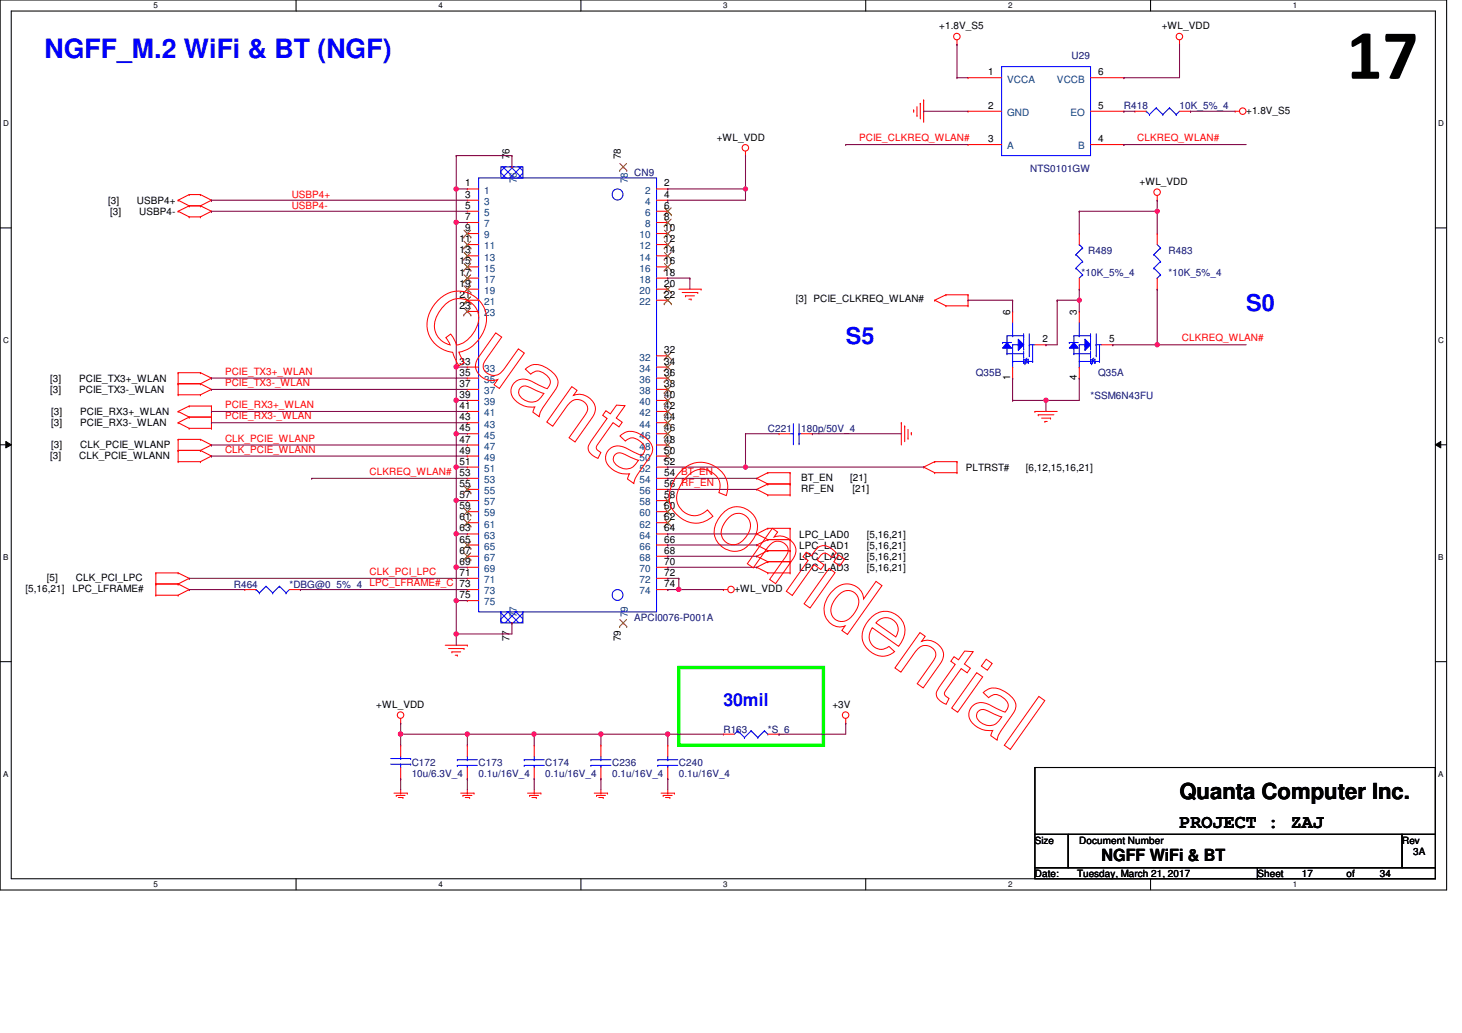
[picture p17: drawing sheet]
<svg xmlns="http://www.w3.org/2000/svg" width="297mm" height="210mm" viewBox="0 0 297 210" stroke-linecap="round" stroke-linejoin="round" font-family="sans-serif">
<defs><g id="words">
<text font-size="14.4" x="273.6" y="16">17</text>
<text font-size="5.4" fill="#00f" x="9.1" y="11.8">NGFF_M.2 WiFi &amp; BT (NGF)</text>
<g font-size="4.7" fill="#00f">
<text x="253.2" y="63.2">S0</text>
<text x="171.8" y="69.9">S5</text>
</g>
<text font-size="4.5" x="239.6" y="162.4">Quanta Computer Inc.</text>
<text font-size="3.8" x="239.6" y="168.2">PROJECT : ZAJ</text>
<text font-size="3.6" fill="#00f" x="147" y="143.4">30mil</text>
<text font-size="3.4" x="223.8" y="175">NGFF WiFi &amp; BT</text>
<g font-size="2">
<text x="190.8" y="6">+1.8V_S5</text>
<text x="236" y="6">+WL_VDD</text>
<text x="200.8" y="15.3">1</text>
<text x="223.1" y="15.3">6</text>
<text x="200.8" y="22.1">2</text>
<text x="223.1" y="22.1">5</text>
<text x="253.2" y="23.2">+1.8V_S5</text>
<text x="145.6" y="28.6">+WL_VDD</text>
<text x="200.8" y="28.9">3</text>
<text x="223.1" y="28.9">4</text>
<text x="103.5" y="32.3" transform="rotate(-90 103.5 32.3)">76</text>
<text x="126.1" y="32.3" transform="rotate(-90 126.1 32.3)">78</text>
<text x="22" y="41.4">[3]</text>
<text x="27.8" y="41.4">USBP4+</text>
<text x="94.5" y="37.9">1</text>
<text x="94.5" y="40.2">3</text>
<text x="135" y="40.2">4</text>
<text x="135" y="37.9">2</text>
<text x="231.5" y="37.6">+WL_VDD</text>
<text x="22.4" y="43.7">[3]</text>
<text x="28.3" y="43.7">USBP4-</text>
<text x="94.5" y="42.4">5</text>
<text x="94.5" y="44.7">7</text>
<text x="94.5" y="46.9">9</text>
<text x="135" y="42.4">6</text>
<text x="135" y="44.7">8</text>
<text x="135" y="46.9">10</text>
<text x="93.4" y="49.2">11</text>
<text x="93.4" y="51.5">13</text>
<text x="93.4" y="53.7">15</text>
<text x="135" y="49.2">12</text>
<text x="135" y="51.5">14</text>
<text x="135" y="53.7">16</text>
<text x="93.4" y="56">17</text>
<text x="93.4" y="58.3">19</text>
<text x="135" y="56">18</text>
<text x="135" y="58.3">20</text>
<text x="93.4" y="60.5">21</text>
<text x="93.4" y="62.8">23</text>
<text x="135" y="60.5">22</text>
<text x="161.7" y="61.3">[3] PCIE_CLKREQ_WLAN#</text>
<text x="205.2" y="64" transform="rotate(-90 205.2 64)">6</text>
<text x="218.8" y="64" transform="rotate(-90 218.8 64)">3</text>
<text x="135" y="71.8">32</text>
<text x="211.8" y="69.6">2</text>
<text x="225.4" y="69.6">5</text>
<text x="10.2" y="77.6">[3]</text>
<text x="16.1" y="77.6">PCIE_TX3+_WLAN</text>
<text x="93.4" y="76.3">35</text>
<text x="93.4" y="74.1">33</text>
<text x="135" y="74.1">34</text>
<text x="135" y="76.3">36</text>
<text x="205.2" y="77.3" transform="rotate(-90 205.2 77.3)">1</text>
<text x="218.8" y="77.3" transform="rotate(-90 218.8 77.3)">4</text>
<text x="10.2" y="79.9">[3]</text>
<text x="16.1" y="79.9">PCIE_TX3-_WLAN</text>
<text x="93.4" y="78.6">37</text>
<text x="93.4" y="80.9">39</text>
<text x="93.4" y="83.1">41</text>
<text x="135" y="78.6">38</text>
<text x="135" y="80.9">40</text>
<text x="135" y="83.1">42</text>
<text x="10.4" y="84.4">[3]</text>
<text x="10.4" y="86.7">[3]</text>
<text x="16.3" y="84.4">PCIE_RX3+_WLAN</text>
<text x="16.3" y="86.7">PCIE_RX3-_WLAN</text>
<text x="93.4" y="87.6">45</text>
<text x="93.4" y="89.9">47</text>
<text x="93.4" y="85.4">43</text>
<text x="135" y="87.6">46</text>
<text x="135" y="89.9">48</text>
<text x="135" y="85.4">44</text>
<text x="10.2" y="93.2">[3]</text>
<text x="10.4" y="91">[3]</text>
<text x="16.1" y="93.2">CLK_PCIE_WLANN</text>
<text x="16.3" y="91">CLK_PCIE_WLANP</text>
<text x="93.4" y="92.2">49</text>
<text x="93.4" y="94.4">51</text>
<text x="135" y="92.2">50</text>
<text x="135" y="94.4">52</text>
<text x="196.3" y="95.7">PLTRST#</text>
<text x="208.4" y="95.7">[6,12,15,16,21]</text>
<text x="93.4" y="96.7">53</text>
<text x="93.4" y="98.9">55</text>
<text x="93.4" y="101.2">57</text>
<text x="135" y="96.7">54 BT_EN</text>
<text x="135" y="98.9">56 RF_EN</text>
<text x="135" y="101.2">58</text>
<text x="162.8" y="97.7">BT_EN</text>
<text x="162.8" y="100">RF_EN</text>
<text x="172.7" y="97.7">[21]</text>
<text x="173.2" y="100">[21]</text>
<text x="93.4" y="103.5">59</text>
<text x="93.4" y="105.7">61</text>
<text x="93.4" y="108">63</text>
<text x="135" y="103.5">60</text>
<text x="135" y="105.7">62</text>
<text x="135" y="108">64</text>
<text x="93.4" y="110.2">65</text>
<text x="93.4" y="112.5">67</text>
<text x="135" y="110.2">66</text>
<text x="135" y="112.5">68</text>
<text x="162.3" y="113.8">LPC_LAD2</text>
<text x="162.3" y="111.5">LPC_LAD1</text>
<text x="162.3" y="109.3">LPC_LAD0</text>
<text x="176.1" y="113.8">[5,16,21]</text>
<text x="176.1" y="111.5">[5,16,21]</text>
<text x="176.1" y="109.3">[5,16,21]</text>
<text x="9.5" y="118.1">[5]</text>
<text x="15.4" y="118.1">CLK_PCI_LPC</text>
<text x="93.4" y="114.8">69</text>
<text x="93.4" y="117">71</text>
<text x="93.4" y="119.3">73</text>
<text x="135" y="114.8">70</text>
<text x="135" y="117">72</text>
<text x="135" y="119.3">74</text>
<text x="162.3" y="116">LPC_LAD3</text>
<text x="176.1" y="116">[5,16,21]</text>
<text x="5.2" y="120.4">[5,16,21]</text>
<text x="14.7" y="120.4">LPC_LFRAME#</text>
<text x="93.4" y="121.5">75</text>
<text x="149.2" y="120.4">+WL_VDD</text>
<text x="103.5" y="130.3" transform="rotate(-90 103.5 130.3)">77</text>
<text x="126.1" y="130.3" transform="rotate(-90 126.1 130.3)">79</text>
<text x="76.5" y="143.8">+WL_VDD</text>
<text x="169.1" y="143.8">+3V</text>
<text x="210.3" y="171.4">Size</text>
<text x="219.3" y="171.4">Document Number</text>
<text x="284.9" y="171.4">Rev</text>
<text x="287.1" y="173.7">3A</text>
<text x="210.3" y="178.2">Date:</text>
<text x="218.9" y="178.2">Tuesday, March 21, 2017</text>
<text x="255.5" y="178.2">Sheet</text>
<text x="264.5" y="178.2">17</text>
<text x="273.6" y="178.2">of</text>
<text x="280.3" y="178.2">34</text>
</g>
<g font-size="2" fill="#004080">
<text x="204.6" y="16.8">VCCA</text>
<text x="214.8" y="16.8">VCCB</text>
<text x="204.6" y="23.6">GND</text>
<text x="217.5" y="23.6">EO</text>
<text x="204.6" y="30.4">A</text>
<text x="219.1" y="30.4">B</text>
<text x="98.4" y="39.4">1</text>
<text x="98.4" y="41.7">3</text>
<text x="105" y="37.3" transform="rotate(-90 105 37.3)">76</text>
<text x="127.6" y="37.3" transform="rotate(-90 127.6 37.3)">78</text>
<text x="131.1" y="41.7">4</text>
<text x="131.1" y="39.4">2</text>
<text x="98.4" y="43.9">5</text>
<text x="98.4" y="46.2">7</text>
<text x="131.1" y="43.9">6</text>
<text x="131.1" y="46.2">8</text>
<text x="98.4" y="48.4">9</text>
<text x="98.4" y="50.7">11</text>
<text x="98.4" y="53">13</text>
<text x="130" y="48.4">10</text>
<text x="130" y="50.7">12</text>
<text x="130" y="53">14</text>
<text x="98.4" y="55.2">15</text>
<text x="98.4" y="57.5">17</text>
<text x="98.4" y="59.7">19</text>
<text x="130" y="55.2">16</text>
<text x="130" y="57.5">18</text>
<text x="130" y="59.7">20</text>
<text x="98.4" y="62">21</text>
<text x="98.4" y="64.3">23</text>
<text x="130" y="62">22</text>
<text x="98.4" y="77.8">35</text>
<text x="98.4" y="75.6">33</text>
<text x="130" y="73.3">32</text>
<text x="130" y="75.6">34</text>
<text x="130" y="77.8">36</text>
<text x="98.4" y="80.1">37</text>
<text x="98.4" y="82.3">39</text>
<text x="130" y="80.1">38</text>
<text x="130" y="82.3">40</text>
<text x="98.4" y="84.6">41</text>
<text x="98.4" y="89.1">45</text>
<text x="98.4" y="86.9">43</text>
<text x="130" y="89.1">46</text>
<text x="130" y="86.9">44</text>
<text x="130" y="84.6">42</text>
<text x="98.4" y="91.4">47</text>
<text x="98.4" y="93.6">49</text>
<text x="98.4" y="95.9">51</text>
<text x="130" y="91.4">48</text>
<text x="130" y="93.6">50</text>
<text x="130" y="95.9">52</text>
<text x="98.4" y="98.2">53</text>
<text x="98.4" y="100.4">55</text>
<text x="130" y="98.2">54</text>
<text x="130" y="100.4">56</text>
<text x="98.4" y="102.7">57</text>
<text x="98.4" y="104.9">59</text>
<text x="98.4" y="107.2">61</text>
<text x="130" y="102.7">58</text>
<text x="130" y="104.9">60</text>
<text x="130" y="107.2">62</text>
<text x="98.4" y="109.5">63</text>
<text x="98.4" y="111.7">65</text>
<text x="130" y="109.5">64</text>
<text x="130" y="111.7">66</text>
<text x="98.4" y="114">67</text>
<text x="98.4" y="116.2">69</text>
<text x="98.4" y="118.5">71</text>
<text x="130" y="114">68</text>
<text x="130" y="116.2">70</text>
<text x="130" y="118.5">72</text>
<text x="98.4" y="120.8">73</text>
<text x="98.4" y="123">75</text>
<text x="105" y="125.4" transform="rotate(-90 105 125.4)">77</text>
<text x="127.6" y="125.4" transform="rotate(-90 127.6 125.4)">79</text>
<text x="130" y="120.8">74</text>
</g>
<g font-size="2" fill="#000080">
<text x="217.7" y="12.1">U29</text>
<text x="228.3" y="22.2">R418</text>
<text x="239.6" y="22.2">10K_5%_4</text>
<text x="128.9" y="35.8">CN9</text>
<text x="209.3" y="34.9">NTS0101GW</text>
<text x="221.1" y="51.6">R489</text>
<text x="237.4" y="51.6">R483</text>
<text x="219.7" y="56.1">*10K_5%_4</text>
<text x="237.4" y="56.1">*10K_5%_4</text>
<text x="198.3" y="76.5">Q35B</text>
<text x="223.1" y="76.5">Q35A</text>
<text x="221.6" y="81">*SSM6N43FU</text>
<text x="156" y="87.8">C221</text>
<text x="162.8" y="87.8">180p/50V_4</text>
<text x="47.5" y="119.4">R464</text>
<text x="58.8" y="119.4">*DBG@0_5%_4</text>
<text x="128.9" y="126.2">APCI0076-P001A</text>
<text x="147" y="148.8">R163</text>
<text x="156" y="148.8">*S_6</text>
<text x="83.6" y="155.6">C172</text>
<text x="97.2" y="155.6">C173</text>
<text x="110.8" y="155.6">C174</text>
<text x="124.4" y="155.6">C236</text>
<text x="137.9" y="155.6">C240</text>
<text x="83.6" y="157.9">10u/6.3V_4</text>
<text x="97.2" y="157.9">0.1u/16V_4</text>
<text x="110.8" y="157.9">0.1u/16V_4</text>
<text x="124.4" y="157.9">0.1u/16V_4</text>
<text x="137.9" y="157.9">0.1u/16V_4</text>
</g>
<g font-size="2" fill="#f00">
<text x="174.5" y="28.7">PCIE_CLKREQ_WLAN#</text>
<text x="231.1" y="28.7">CLKREQ_WLAN#</text>
<text x="59.3" y="40.2">USBP4+</text>
<text x="59.3" y="42.5">USBP4-</text>
<text x="240.1" y="69.4">CLKREQ_WLAN#</text>
<text x="45.7" y="76.2">PCIE_TX3+_WLAN</text>
<text x="45.7" y="78.4">PCIE_TX3-_WLAN</text>
<text x="45.7" y="82.9">PCIE_RX3+_WLAN</text>
<text x="45.7" y="85.2">PCIE_RX3-_WLAN</text>
<text x="45.7" y="89.7">CLK_PCIE_WLANP</text>
<text x="45.7" y="92">CLK_PCIE_WLANN</text>
<text x="75.1" y="96.5">CLKREQ_WLAN#</text>
<text x="75.1" y="116.8">CLK_PCI_LPC</text>
<text x="75.1" y="119.1">LPC_LFRAME#_C</text>
</g>
<g font-size="1.6">
<text x="31.2" y="1.7">5</text>
<text x="89.1" y="1.7">4</text>
<text x="146.9" y="1.7">3</text>
<text x="204.8" y="1.7">2</text>
<text x="262.7" y="1.7">1</text>
<text x=".6" y="25.7">D</text>
<text x="292.2" y="25.7">D</text>
<text x=".6" y="69.8">C</text>
<text x="292.2" y="69.8">C</text>
<text x=".6" y="113.8">B</text>
<text x="292.2" y="113.8">B</text>
<text x=".6" y="157.9">A</text>
<text x="292.2" y="157.9">A</text>
<text x="31.2" y="180.3">5</text>
<text x="89.1" y="180.3">4</text>
<text x="146.9" y="180.3">3</text>
<text x="204.8" y="180.3">2</text>
<text x="262.7" y="180.3">1</text>
</g>
</g></defs>
<path d="M0 0h293.9v180.8h-293.9zM2.3 2.2h289.3v176.4h-289.3z" fill="none" stroke="#000" stroke-width=".21"/>
<g fill="#fff">
<path d="M31.2 .3h.9v1.8h-.9z"/>
<path d="M31.2 178.8h.9v1.8h-.9z"/>
</g>
<path d="M60.2 0v2.2M60.2 178.6v2.2" fill="none" stroke="#000" stroke-width=".21"/>
<g fill="#fff">
<path d="M89.1 .3h.9v1.8h-.9z"/>
<path d="M89.1 178.8h.9v1.8h-.9z"/>
</g>
<path d="M118 0v2.2M118 178.6v2.2" fill="none" stroke="#000" stroke-width=".21"/>
<g fill="#fff">
<path d="M146.9 .3h.9v1.8h-.9z"/>
<path d="M146.9 178.8h.9v1.8h-.9z"/>
</g>
<path d="M175.9 0v2.2M175.9 178.6v2.2" fill="none" stroke="#000" stroke-width=".21"/>
<g fill="#fff">
<path d="M204.8 .3h.9v1.8h-.9z"/>
<path d="M204.8 178.8h.9v1.8h-.9z"/>
</g>
<path d="M233.8 0v2.2M233.8 178.6v2.2" fill="none" stroke="#000" stroke-width=".21"/>
<g fill="#fff">
<path d="M262.7 .3h.9v1.8h-.9z"/>
<path d="M262.7 178.8h.9v1.8h-.9z"/>
<path d="M.6 24.3h1.2v1.8h-1.2z"/>
<path d="M292.2 24.3h1.2v1.8h-1.2z"/>
<path d="M.6 68.3h1.2v1.8h-1.2z"/>
<path d="M292.2 68.3h1.2v1.8h-1.2z"/>
</g>
<path d="M0 46.3h2.3M291.6 46.3h2.3" fill="none" stroke="#000" stroke-width=".21"/>
<g fill="#fff">
<path d="M.6 112.4h1.1v1.8h-1.1z"/>
<path d="M292.2 112.4h1.1v1.8h-1.1z"/>
</g>
<path d="M0 90.4h2.3M291.6 90.4h2.3" fill="none" stroke="#000" stroke-width=".21"/>
<path d="M1.2 89.7l1.1 .7-1.1 .6zM291.6 90.4l1.1-.7v1.3z" fill="#000"/>
<path d="M1.2 89.7l1.1 .7-1.1 .6zM291.6 90.4l1.1-.7v1.3z" fill="none" stroke="#000" stroke-width=".2"/>
<g fill="#fff">
<path d="M.6 156.5h1.1v1.8h-1.1z"/>
<path d="M292.2 156.5h1.1v1.8h-1.1z"/>
</g>
<path d="M0 134.5h2.3M291.6 134.5h2.3M210.3 156h81.3v13.5h-81.3zM210.3 169.5h6.7v6.8h-6.7zM210.3 176.3h45.2v2.3h-45.2zM217 169.5h67.9v6.8h-67.9zM255.5 176.3h36.1v2.3h-36.1zM284.9 169.5h6.7v6.8h-6.7z" fill="none" stroke="#000" stroke-width=".21"/>
<path d="M137.9 135.6h29.4v15.8h-29.4z" fill="none" stroke="#0f0" stroke-width=".68"/>
<g fill="none" stroke="#f00" stroke-width=".21">
<path d="M194.4 9h.1M194.4 8.1v.9M239.6 9h.1M239.6 8.1v.9M38.4 39.5h.1M38.4 39.5h2.3M38.4 39.5l-2.2 1.2M40.7 39.5h.1M40.7 39.5l2.3 1.2M151.5 31.6h.1M151.5 30.7v.9M185.6 22.4h.1"/>
<path d="M185.6 22.4v.4M186.3 23.5h.1M186.3 21.7v1.8M187 21h.1M187 21v3.2M187.7 20.3h.1M187.7 20.3v4.5M235.1 39.8v.9M250.9 22.6h.1M250.9 22.6h.9M36.2 40.7h.1M36.2 42.9h.1"/>
<path d="M36.2 40.7l2.2 1.1M36.2 42.9l2.2 1.2M38.4 41.8h.1M38.4 44.1h.1M38.4 41.8h2.3M38.4 41.8l-2.2 1.1M38.4 44.1h2.3M40.7 41.8h.1M40.7 44.1h.1M40.7 41.8l2.3 1.1M43 40.7h.1M43 42.9h.1"/>
<path d="M43 40.7l-2.3 1.1M43 42.9l-2.3 1.2M137.9 58.8h4.5M138.6 59.4h3.2M141.8 59.4h.1M142.4 58.8h.1M192.2 59.9h.1M192.2 59.9h4.5M192.2 59.9l-2.3 1.1M196.7 59.9h.1M196.7 59.9v2.2M235.1 40.7h.1"/>
<path d="M36.2 78h.1M36.2 75.7h.1M36.2 75.7v4.5M36.2 75.7h4.5M36.2 78h4.5M40.7 75.7h.1M40.7 78h.1M40.7 75.7l2.3 1.1M40.7 78l2.3 1.1M43 76.8h.1M43 79.1h.1M43 76.8l-2.3 1.2"/>
<path d="M43 79.1l-2.3 1.1M139.3 60.1h.1M139.3 60.1h1.8M140 60.8h.4M140.4 60.8h.1M189.9 61h.1M189.9 61l2.3 1.1M192.2 62.1h.1M192.2 62.1h4.5M196.7 62.1h.1M36.2 91.5h.1M36.2 93.8h.1"/>
<path d="M36.2 89.3h.1M36.2 80.2h.1M36.2 83.6h.1M36.2 85.9h.1M36.2 91.5h4.5M36.2 89.3v4.5M36.2 93.8h4.5M36.2 89.3h4.5M36.2 80.2h4.5M36.2 83.6l2.2 1.2M36.2 85.9l2.2 1.1M38.4 82.5h.1"/>
<path d="M38.4 84.8h.1M38.4 87h.1M38.4 82.5l-2.2 1.1M38.4 82.5h4.6M38.4 84.8h4.6M38.4 84.8l-2.2 1.1M38.4 87h4.6M40.7 91.5h.1M40.7 93.8h.1M40.7 89.3h.1M40.7 80.2h.1M40.7 91.5l2.3 1.2"/>
<path d="M40.7 89.3l2.3 1.1M43 92.7h.1M43 90.4h.1M43 82.5h.1M43 84.8h.1M43 87h.1M43 92.7l-2.3 1.1M43 90.4l-2.3 1.1M43 82.5v4.5M153.8 97.2h.1M153.8 99.4h.1M153.8 97.2l2.2 1.1"/>
<path d="M153.8 99.4l2.2 1.2M156 96.1h.1M156 98.3h.1M156 96.1l-2.2 1.1M156 96.1h4.5M156 98.3h4.5M156 98.3l-2.2 1.1M160.5 96.1h.1M160.5 98.3h.1M160.5 96.1v4.5M183.1 85.9h.1M183.1 85.9v4.5"/>
<path d="M183.8 86.6h.1M183.8 86.6v3.1M184.5 89.1h.1M184.5 87.2v1.9M185.2 87.9h.1M185.2 87.9v.5M187.7 94.9h.1M187.7 94.9l2.2 1.2M189.9 93.8h.1M189.9 96.1h.1M189.9 93.8h4.5M189.9 96.1h4.5"/>
<path d="M189.9 93.8l-2.2 1.1M194.4 96.1h.1M194.4 93.8h.1M194.4 93.8v2.3M210.3 83.6h.1M210.3 83.6h4.5M210.9 84.3h.1M210.9 84.3h3.2M211.6 85h1.8M212.3 85.6h.1M212.3 85.6h.5M213.4 85h.1"/>
<path d="M31.7 118.7h.1M31.7 116.4h.1M31.7 118.7h4.5M31.7 116.4v4.5M31.7 116.4h4.5M36.2 118.7h.1M36.2 116.4h.1M36.2 118.7l2.2 1.1M36.2 116.4l2.2 1.1M38.4 119.8h.1M38.4 117.5h.1M38.4 119.8l-2.2 1.1"/>
<path d="M38.4 117.5l-2.2 1.2M147 119.8h.1M147 119.8h.9M153.8 115.3h.1M153.8 113h.1M153.8 110.7h.1M153.8 108.5h.1M153.8 115.3l2.2 1.1M153.8 113l2.2 1.1M153.8 110.7l2.2 1.2M153.8 108.5l2.2 1.1M156 114.1h.1"/>
<path d="M156 116.4h.1M156 111.9h.1M156 109.6h.1M156 107.4h.1M156 100.6h.1M156 116.4h4.5M156 114.1h4.5M156 114.1l-2.2 1.2M156 111.9h4.5M156 111.9l-2.2 1.1M156 109.6h4.5M156 109.6l-2.2 1.1"/>
<path d="M156 107.4h4.5M156 107.4l-2.2 1.1M156 100.6h4.5M160.5 116.4h.1M160.5 114.1h.1M160.5 111.9h.1M160.5 109.6h.1M160.5 107.4h.1M160.5 100.6h.1M160.5 107.4v9M31.7 120.9h.1M31.7 120.9h4.5"/>
<path d="M36.2 120.9h.1M90.5 131.1h4.5M91.1 131.8h3.2M91.8 132.5h.1M91.8 132.5h1.8M92.5 133.1h.4M92.9 133.1h.1M94.3 131.8h.1M95 131.1h.1M81.4 146.9h.1M81.4 146v.9M171.8 146.9h.1"/>
<path d="M171.8 146v.9M80 161.2h2.8M80.5 161.6h.1M80.5 161.6h1.8M80.9 162.1h1M81.4 161.2h.1M81.4 160.5v.7M81.9 162.1h.1M82.8 161.2h.1M93.6 161.2h2.7M94.1 161.6h.1M94.1 161.6h1.8"/>
<path d="M94.5 162.1h.9M95 161.2h.1M95 160.5v.7M95.4 162.1h.1M96.3 161.2h.1M107.2 161.2h2.7M107.6 161.6h.1M107.6 161.6h1.8M108.1 162.1h.9M108.5 161.2h.1M108.5 160.5v.7M109 162.1h.1"/>
<path d="M109.9 161.2h.1M120.7 161.2h2.7M121.2 161.6h.1M121.2 161.6h1.8M121.7 162.1h.9M122.1 161.2h.1M122.1 160.5v.7M122.6 162.1h.1M123.4 161.2h.1M134.3 161.2h2.7M134.7 161.6h.1M134.7 161.6h1.9"/>
<path d="M135.2 162.1h.9M135.7 161.2h.1M135.7 160.5v.7M136.1 162.1h.1M137 161.2h.1"/>
<circle cx="194.4" cy="7.4" r=".66"/>
<circle cx="239.6" cy="7.4" r=".66"/>
<circle cx="151.4" cy="30" r=".66"/>
<circle cx="235.1" cy="39.1" r=".66"/>
<circle cx="252.5" cy="22.6" r=".66"/>
<circle cx="148.5" cy="119.8" r=".66"/>
<circle cx="81.4" cy="145.3" r=".66"/>
<circle cx="171.8" cy="145.3" r=".66"/>
</g>
<path d="M220.4 68.9l1.2 1.2-1.2 1.1z" fill="#00f"/>
<path d="M220.4 68.9l1.2 1.2-1.2 1.1z" fill="none" stroke="#00f" stroke-width=".21"/>
<path d="M218.2 69.6l.9 1.1h-1.8z" fill="#00f"/>
<g fill="none" stroke="#00f" stroke-width=".21">
<path d="M203.5 13.5h18.1v18.1h-18.1zM97.2 36.2h36.2v88.1h-36.2zM217.3 69.6h.1M217.3 69.6h1.8M218.2 69.6l.9 1.1h-1.8zM218.2 71.9h.1M218.2 69.6h.1M218.2 70.7h.1M218.2 71.9h3.4M218.2 70.7v1.2M219.3 70.1h.1M219.3 74.6h.1"/>
<path d="M219.3 73.4h.1M219.3 68.2h.1M219.3 65.5v2.7M219.3 70.1v4.5M219.3 70.1h1.1M219.3 73.4h2.3M220.4 70.1h.1M221.6 68.2h.1M221.6 73.7h.1M221.6 68.9h.1M221.6 71h.1M221.6 72.6h.1"/>
<path d="M221.6 68.2h-3.4v1.4M221.6 73.7l.9-.7v.7M221.6 73.7v-.7l.9 .7M221.6 67.8v1.1M221.6 69.2v1.8M221.6 71.4v1.2M221.8 73.9h.1M222 73.7h.1M222 73h.1M222 73v.7M222 73.7l-.2 .2M222.2 72.8l-.2 .2"/>
<path d="M222.5 73.4h.1M222.5 73.7h.1M222.5 73.4h.9M222.7 70.1h.1M222.7 72.3h.1M222.7 70.1h1.1M222.7 67.8v4.5M223.4 73.4h.1M223.4 70.1v3.3M149.9 148.5h.1M149.9 148.5l-.7 .7M149.9 148.5l1.4 1.4"/>
<path d="M151.3 149.9h.1M152.6 148.5h.1M152.6 148.5l-1.3 1.4M152.6 148.5l1.4 1.4M154 149.9h.1M155.3 148.5h.1M155.3 148.5l-1.3 1.4M155.3 148.5l.7 .7M156 149.2h.1"/>
</g>
<g fill="none" stroke="#f00" stroke-width=".21">
<path d="M196.7 15.8h.1M196.7 15.8h6.8M221.6 15.8h6.7M228.3 15.8h.1M196.7 22.6h.1M196.7 29.4h.1M196.7 29.4h6.8M196.7 22.6h6.8M221.6 29.4h6.7M221.6 22.6h6.7M228.3 29.4h.1M228.3 22.6h.1"/>
<path d="M219.3 63.3h.1M219.3 76.8h.1M219.3 63.3v2.2M219.3 74.6v2.2M223.8 70.1h2.3M226.1 70.1h.1M147 149.2h.1M147 149.2h2.2M156 149.2h2.3M158.3 149.2h.1"/>
</g>
<path d="M101.8 33.9h4.5v2.3h-4.5z" fill-rule="evenodd" fill="#fff"/>
<path d="M101.8 33.9h4.5v2.3h-4.5z" fill-rule="evenodd" fill="#00f"/>
<path d="M101.8 33.9h4.5v2.3h-4.5z" fill="none" stroke="#00f" stroke-width=".21"/>
<path d="M101.8 124.3h4.5v2.3h-4.5z" fill-rule="evenodd" fill="#fff"/>
<path d="M101.8 124.3h4.5v2.3h-4.5z" fill-rule="evenodd" fill="#00f"/>
<g fill="none" stroke="#00f" stroke-width=".21">
<path d="M232.9 22.6h.1M232.9 22.6l.6 .7M233.5 23.3h.1M234.9 21.9h.1M234.9 21.9l1.4 1.4M234.9 21.9l-1.4 1.4M236.3 23.3h.1M237.6 21.9h.1M237.6 21.9l1.4 1.4M237.6 21.9l-1.3 1.4M239 23.3h.1M239.6 22.6l-.6 .7"/>
<path d="M218.6 54.5h.1M218.6 51.7h.1M218.6 54.5l1.4 1.3M218.6 51.7l1.4 1.4M219.3 49.7h.1M219.3 49.7l.7 .7M220 55.8h.1M220 53.1h.1M220 50.4h.1M220 55.8l-.7 .7M220 53.1l-1.4 1.4M220 50.4l-1.4 1.3"/>
<path d="M234.4 51.7h.1M234.4 54.5h.1M234.4 51.7l1.4 1.4M234.4 54.5l1.4 1.3M235.1 56.5h.1M235.1 49.7l.7 .7M235.8 50.4h.1M235.8 53.1h.1M235.8 55.8h.1M235.8 50.4l-1.4 1.3M235.8 53.1l-1.4 1.4M235.8 55.8l-.7 .7"/>
<path d="M160.5 88.1h.7M161.2 90.2h.1M161.2 88.1h.1M161.2 86.1v4.1M162.3 88.1h.1M162.3 90.2h.1M162.3 88.1h.5M162.3 86.1v4.1M52 119.8h.1M52 119.8l.7 .7M54.1 119.1h.1M54.1 119.1l1.3 1.4"/>
<path d="M54.1 119.1l-1.4 1.4M56.8 119.1h.1M56.8 119.1l1.3 1.4M56.8 119.1l-1.4 1.4M58.8 119.8l-.7 .7M52.7 120.5h.1M55.4 120.5h.1M58.1 120.5h.1M101.8 124.3h4.5v2.3h-4.5zM79.4 155.3h4M79.4 154.1h4M81.4 154.1h.1"/>
<path d="M81.4 155.3h.1M81.4 153.7v.4M81.4 155.3v.7M83.4 155.3h.1M83.4 154.1h.1M92.9 154.4h.1M92.9 155.5h.1M92.9 154.4h4.1M92.9 155.5h4.1M95 155.5h.1M95 154.4h.1M95 153.7v.7"/>
<path d="M95 155.5v.5M106.5 154.4h.1M106.5 155.5h.1M106.5 154.4h4.1M106.5 155.5h4.1M108.5 155.5h.1M108.5 154.4h.1M108.5 153.7v.7M108.5 155.5v.5M120.1 154.4h.1M120.1 155.5h.1M120.1 154.4h4"/>
<path d="M120.1 155.5h4M122.1 155.5h.1M122.1 154.4h.1M122.1 153.7v.7M122.1 155.5v.5M133.6 154.4h.1M133.6 155.5h.1M133.6 154.4h4.1M133.6 155.5h4.1M135.7 155.5h.1M135.7 154.4h.1M135.7 153.7v.7"/>
<path d="M135.7 155.5v.5"/>
<circle cx="125.5" cy="39.5" r="1.12"/>
<circle cx="125.5" cy="120.9" r="1.1"/>
</g>
<g fill="none" stroke="#f00" stroke-width=".21">
<path d="M95 38.4h.1M95 38.4h2.2M104 33.9h.1M126.6 33.9h.1M133.4 38.4h2.3M135.7 38.4h.1M230.6 22.6h.1M230.6 22.6h2.3M239.6 22.6h2.3M241.9 22.6h.1M95 40.7h.1M95 42.9h.1"/>
<path d="M95 45.2h.1M95 47.5h.1M95 49.7h.1M95 52h.1M95 54.2h.1M95 56.5h.1M95 58.8h.1M95 40.7h2.2M95 42.9h2.2M95 45.2h2.2M95 47.5h2.2M95 49.7h2.2"/>
<path d="M95 52h2.2M95 54.2h2.2M95 56.5h2.2M95 58.8h2.2M133.4 40.7h2.3M133.4 42.9h2.3M133.4 45.2h2.3M133.4 47.5h2.3M133.4 49.7h2.3M133.4 52h2.3M133.4 54.2h2.3M133.4 56.5h2.3"/>
<path d="M133.4 58.8h2.3M135.7 40.7h.1M135.7 42.9h.1M135.7 45.2h.1M135.7 47.5h.1M135.7 49.7h.1M135.7 52h.1M135.7 54.2h.1M135.7 56.5h.1M135.7 58.8h.1M219.3 58.8h.1M219.3 47.5h.1"/>
<path d="M219.3 47.5v2.2M219.3 56.5v2.3M235.1 47.5h.1M235.1 58.8h.1M235.1 47.5v2.2M235.1 56.5v2.3M95 61h.1M95 63.3h.1M95 79.1h.1M95 76.8h.1M95 74.6h.1M95 61h2.2"/>
<path d="M95 63.3h2.2M95 79.1h2.2M95 74.6h2.2M95 76.8h2.2M133.4 61h2.3M133.4 79.1h2.3M133.4 72.3h2.3M133.4 74.6h2.3M133.4 76.8h2.3M135.7 61h.1M135.7 79.1h.1M135.7 72.3h.1"/>
<path d="M135.7 74.6h.1M135.7 76.8h.1M95 81.4h.1M95 83.6h.1M95 88.1h.1M95 90.4h.1M95 92.7h.1M95 94.9h.1M95 97.2h.1M95 99.4h.1M95 85.9h.1M95 81.4h2.2"/>
<path d="M95 83.6h2.2M95 88.1h2.2M95 90.4h2.2M95 92.7h2.2M95 94.9h2.2M95 97.2h2.2M95 99.4h2.2M95 85.9h2.2M133.4 81.4h2.3M133.4 83.6h2.3M133.4 88.1h2.3M133.4 90.4h2.3"/>
<path d="M133.4 92.7h2.3M133.4 94.9h2.3M133.4 97.2h2.3M133.4 99.4h2.3M133.4 85.9h2.3M135.7 81.4h.1M135.7 88.1h.1M135.7 90.4h.1M135.7 92.7h.1M135.7 94.9h.1M135.7 97.2h.1M135.7 99.4h.1"/>
<path d="M135.7 85.9h.1M135.7 83.6h.1M158.3 88.1h.1M158.3 88.1h2.2M162.8 88.1h2.3M165.1 88.1h.1M49.7 119.8h.1M49.7 119.8h2.3M58.8 119.8h2.2M61 119.8h.1M95 101.7h.1M95 104h.1"/>
<path d="M95 106.2h.1M95 108.5h.1M95 110.7h.1M95 113h.1M95 115.3h.1M95 117.5h.1M95 119.8h.1M95 101.7h2.2M95 104h2.2M95 106.2h2.2M95 108.5h2.2M95 110.7h2.2"/>
<path d="M95 113h2.2M95 115.3h2.2M95 117.5h2.2M95 119.8h2.2M133.4 101.7h2.3M133.4 104h2.3M133.4 106.2h2.3M133.4 108.5h2.3M133.4 110.7h2.3M133.4 113h2.3M133.4 115.3h2.3M133.4 117.5h2.3"/>
<path d="M133.4 119.8h2.3M135.7 101.7h.1M135.7 104h.1M135.7 106.2h.1M135.7 108.5h.1M135.7 110.7h.1M135.7 113h.1M135.7 115.3h.1M135.7 117.5h.1M135.7 119.8h.1M95 122h.1M95 122h2.2"/>
<path d="M104 126.6h.1M126.6 126.6h.1M81.4 151.4h.1M81.4 158.2h.1M81.4 151.4v2.3M81.4 156v2.2M95 158.2h.1M95 151.4h.1M95 151.4v2.3M95 156v2.2M108.5 158.2h.1M108.5 151.4h.1"/>
<path d="M108.5 151.4v2.3M108.5 156v2.2M122.1 158.2h.1M122.1 151.4h.1M122.1 151.4v2.3M122.1 156v2.2M135.7 158.2h.1M135.7 151.4h.1M135.7 151.4v2.3M135.7 156v2.2"/>
</g>
<g fill="none" stroke="#804000" stroke-width=".2">
<path d="M125.9 34.6h.1M125.9 33.2l1.4 1.4M127.3 33.2l-1.4 1.4M127.3 34.6h.1M94.2 48.2h.1M94.2 50.4h.1M94.2 52.7h.1M94.2 54.9h.1M94.2 57.2h.1M94.2 59.5h.1M94.3 46.8l1.4 1.4M94.3 49l1.4 1.4"/>
<path d="M94.3 51.3l1.4 1.4M94.3 53.6l1.4 1.3M94.3 55.8l1.4 1.4M94.3 58.1l1.4 1.4M95.6 46.8l-1.4 1.4M95.6 49l-1.4 1.4M95.6 51.3l-1.4 1.4M95.6 53.6l-1.4 1.3M95.6 55.8l-1.4 1.4M95.6 58.1l-1.4 1.4M95.7 48.2h.1M95.7 50.4h.1"/>
<path d="M95.7 52.7h.1M95.7 54.9h.1M95.7 57.2h.1M95.7 59.5h.1M135 43.6h.1M135 45.9h.1M135 48.2h.1M135 50.4h.1M135 52.7h.1M135 54.9h.1M135 59.5h.1M135 42.2l1.4 1.4"/>
<path d="M135 44.5l1.4 1.4M135 46.8l1.4 1.4M135 49l1.4 1.4M135 51.3l1.4 1.4M135 53.6l1.4 1.3M135 58.1l1.4 1.4M136.4 42.2l-1.4 1.4M136.4 44.5l-1.4 1.4M136.4 46.8l-1.4 1.4M136.4 49l-1.4 1.4M136.4 51.3l-1.4 1.4M136.4 53.6l-1.4 1.3"/>
<path d="M136.4 58.1l-1.4 1.4M136.4 43.6h.1M136.4 45.9h.1M136.4 48.2h.1M136.4 50.4h.1M136.4 52.7h.1M136.4 54.9h.1M136.4 59.5h.1M94.2 61.7h.1M94.2 64h.1M94.3 60.3l1.4 1.4M94.3 62.6l1.4 1.4"/>
<path d="M95.6 60.3l-1.4 1.4M95.6 62.6l-1.4 1.4M95.7 61.7h.1M95.7 64h.1M135 61.7h.1M135 79.8h.1M135 73h.1M135 75.3h.1M135 77.6h.1M135 60.3l1.4 1.4M135 78.4l1.4 1.4M135 71.6l1.4 1.4"/>
<path d="M135 73.9l1.4 1.4M135 76.2l1.4 1.4M136.4 60.3l-1.4 1.4M136.4 78.4l-1.4 1.4M136.4 71.6l-1.4 1.4M136.4 73.9l-1.4 1.4M136.4 76.2l-1.4 1.4M136.4 61.7h.1M136.4 79.8h.1M136.4 73h.1M136.4 75.3h.1M136.4 77.6h.1"/>
<path d="M94.3 98.8l1.4 1.4M95.6 98.8l-1.4 1.4M135 82.1h.1M135 88.9h.1M135 91.1h.1M135 93.4h.1M135 86.6h.1M135 84.3h.1M135 80.7l1.4 1.4M135 87.5l1.4 1.4M135 89.7l1.4 1.4M135 92l1.4 1.4"/>
<path d="M135 85.2l1.4 1.4M135 82.9l1.4 1.4M136.4 80.7l-1.4 1.4M136.4 87.5l-1.4 1.4M136.4 89.7l-1.4 1.4M136.4 92l-1.4 1.4M136.4 85.2l-1.4 1.4M136.4 82.9l-1.4 1.4M136.4 82.1h.1M136.4 88.9h.1M136.4 91.1h.1M136.4 93.4h.1"/>
<path d="M136.4 86.6h.1M136.4 84.3h.1M94.2 100.2h.1M94.2 104.7h.1M94.2 106.9h.1M94.2 111.5h.1M94.2 113.7h.1M94.3 103.3l1.4 1.4M94.3 105.5l1.4 1.4M94.3 110.1l1.4 1.4M94.3 112.4l1.4 1.3M95.6 103.3l-1.4 1.4"/>
<path d="M95.6 105.5l-1.4 1.4M95.6 110.1l-1.4 1.4M95.6 112.4l-1.4 1.3M95.7 100.2h.1M95.7 104.7h.1M95.7 106.9h.1M95.7 111.5h.1M95.7 113.7h.1M135 102.4h.1M135 104.7h.1M135 106.9h.1M135 101l1.4 1.4"/>
<path d="M135 103.3l1.4 1.4M135 105.5l1.4 1.4M136.4 101l-1.4 1.4M136.4 103.3l-1.4 1.4M136.4 105.5l-1.4 1.4M136.4 102.4h.1M136.4 104.7h.1M136.4 106.9h.1M125.9 127.3h.1M125.9 125.9l1.4 1.4M127.3 125.9l-1.4 1.4M127.3 127.3h.1"/>
</g>
<path d="M206.9 68.9l1.1 1.2-1.1 1.1z" fill="#00f"/>
<path d="M206.9 68.9l1.1 1.2-1.1 1.1z" fill="none" stroke="#00f" stroke-width=".21"/>
<path d="M204.6 69.6l.9 1.1h-1.8z" fill="#00f"/>
<g fill="none" stroke="#00f" stroke-width=".21">
<path d="M203.7 69.6h.1M203.7 69.6h1.8M204.6 69.6l.9 1.1h-1.8zM204.6 71.9h.1M204.6 69.6h.1M204.6 70.7h.1M204.6 71.9h3.4M204.6 70.7v1.2M205.7 70.1h.1M205.7 74.6h.1M205.7 73.4h.1M205.7 68.2h.1"/>
<path d="M205.7 65.5v2.7M205.7 70.1v4.5M205.7 70.1h1.2M205.7 73.4h2.3M206.9 70.1h.1M208 68.2h.1M208 73.7h.1M208 68.9h.1M208 71h.1M208 72.6h.1M208 68.2h-3.4v1.4M208 73.7l.9-.7v.7"/>
<path d="M208 73.7v-.7l.9 .7M208 67.8v1.1M208 69.2v1.8M208 71.4v1.2M208.2 73.9h.1M208.4 73.7h.1M208.4 73h.1M208.4 73v.7M208.4 73.7l-.2 .2M208.7 72.8l-.3 .2M208.9 73.4h.1M208.9 73.7h.1"/>
<path d="M208.9 73.4h.9M209.1 70.1h.1M209.1 72.3h.1M209.1 70.1h1.2M209.1 67.8v4.5M209.8 73.4h.1M209.8 70.1v3.3"/>
</g>
<path d="M205.7 63.3h.1M205.7 76.8h.1M205.7 63.3v2.2M205.7 74.6v2.2M210.3 70.1h2.2M212.5 70.1h.1" fill="none" stroke="#f00" stroke-width=".21"/>
<path d="M151.5 88.1h.1M151.5 88.1v6.8" fill="none" stroke="#800040" stroke-width=".21"/>
<circle cx="151.5" cy="94.9" r=".43" fill="#f0f"/>
<circle cx="151.5" cy="94.9" r=".43" fill="none" stroke="#f0f" stroke-width=".21"/>
<path d="M135.7 56.5h.1M135.7 56.5h4.5M140.2 56.5h.1M140.2 56.5v2.3M151.5 94.9h.1M151.5 94.9h36.2M137.9 119.8h.1M137.9 119.8h9.1" fill="none" stroke="#800040" stroke-width=".21"/>
<circle cx="137.9" cy="119.8" r=".44" fill="#f0f"/>
<circle cx="137.9" cy="119.8" r=".44" fill="none" stroke="#f0f" stroke-width=".21"/>
<g fill="none" stroke="#800040" stroke-width=".21">
<path d="M135.7 38.4h.1M135.7 38.4h15.8M43 42.9h.1M43 40.7h.1M43 42.9h52M43 40.7h52M43 79.1h.1M43 76.8h.1M43 79.1h52M43 76.8h52M43 85.9h.1M43 83.6h.1"/>
<path d="M43 92.7h.1M43 90.4h.1M43 85.9h52M43 83.6h52M43 92.7h52M43 90.4h52M135.7 94.9h.1M135.7 99.4h.1M135.7 97.2h.1M135.7 94.9h15.8M135.7 99.4h18.1M135.7 97.2h18.1"/>
<path d="M38.4 119.8h.1M38.4 117.5h.1M38.4 119.8h11.3M38.4 117.5h56.6M135.7 108.5h.1M135.7 110.7h.1M135.7 113h.1M135.7 115.3h.1M135.7 108.5h18.1M135.7 110.7h18.1M135.7 113h18.1M135.7 115.3h18.1"/>
</g>
<circle cx="151.5" cy="38.4" r=".43" fill="#f0f"/>
<circle cx="151.5" cy="38.4" r=".43" fill="none" stroke="#f0f" stroke-width=".21"/>
<g fill="none" stroke="#800040" stroke-width=".21">
<path d="M92.7 38.4h.1M92.7 38.4h2.3M92.7 38.4v6.8M151.5 38.4h.1M151.5 31.6h.1M151.5 31.6v9.1h-15.8M135.7 40.7h.1M92.7 115.3h.1M92.7 115.3v13.5M92.7 115.3h2.3M135.7 117.5h.1M135.7 119.8h.1"/>
<path d="M135.7 117.5h2.2M137.9 117.5h.1M137.9 117.5v2.3h-2.2M92.7 122h.1M92.7 122h2.3"/>
</g>
<circle cx="92.7" cy="122" r=".44" fill="#f0f"/>
<circle cx="92.7" cy="122" r=".44" fill="none" stroke="#f0f" stroke-width=".21"/>
<path d="M92.7 108.5h.1M92.7 108.5h2.3M92.7 108.5v6.8" fill="none" stroke="#800040" stroke-width=".21"/>
<circle cx="92.7" cy="115.2" r=".45" fill="#f0f"/>
<circle cx="92.7" cy="115.2" r=".45" fill="none" stroke="#f0f" stroke-width=".21"/>
<circle cx="92.7" cy="108.5" r=".44" fill="#f0f"/>
<circle cx="92.7" cy="108.5" r=".44" fill="none" stroke="#f0f" stroke-width=".21"/>
<path d="M92.7 101.7h.1M92.7 101.7h2.3" fill="none" stroke="#800040" stroke-width=".21"/>
<circle cx="92.7" cy="101.7" r=".44" fill="#f0f"/>
<circle cx="92.7" cy="101.7" r=".44" fill="none" stroke="#f0f" stroke-width=".21"/>
<path d="M92.7 94.9h.1M92.7 88.1h.1M92.7 88.1v20.4M92.7 94.9h2.3M92.7 88.1h2.3M92.7 101.7h.1" fill="none" stroke="#800040" stroke-width=".21"/>
<circle cx="92.7" cy="94.9" r=".44" fill="#f0f"/>
<circle cx="92.7" cy="94.9" r=".44" fill="none" stroke="#f0f" stroke-width=".21"/>
<circle cx="92.7" cy="88.1" r=".44" fill="#f0f"/>
<circle cx="92.7" cy="88.1" r=".44" fill="none" stroke="#f0f" stroke-width=".21"/>
<path d="M92.7 74.6h.1M92.7 74.6v13.5M92.7 74.6h2.3M92.7 81.4h.1M92.7 81.4h2.3" fill="none" stroke="#800040" stroke-width=".21"/>
<circle cx="92.7" cy="81.3" r=".45" fill="#f0f"/>
<circle cx="92.7" cy="81.3" r=".45" fill="none" stroke="#f0f" stroke-width=".21"/>
<path d="M92.7 45.2h.1M92.7 45.2h2.3M92.7 45.2v29.4" fill="none" stroke="#800040" stroke-width=".21"/>
<circle cx="92.7" cy="74.5" r=".44" fill="#f0f"/>
<circle cx="92.7" cy="74.5" r=".44" fill="none" stroke="#f0f" stroke-width=".21"/>
<circle cx="92.7" cy="45.2" r=".44" fill="#f0f"/>
<circle cx="92.7" cy="45.2" r=".44" fill="none" stroke="#f0f" stroke-width=".21"/>
<path d="M95 158.2h.1M95 149.2h.1M95 149.2h13.5M95 158.2v2.3M122.1 149.2h.1M122.1 158.2h.1M122.1 149.2h13.6M122.1 149.2v2.2M122.1 158.2v2.3M158.3 149.2h.1M171.8 146.9h.1M171.8 146.9v2.3h-13.5" fill="none" stroke="#800040" stroke-width=".21"/>
<circle cx="94.9" cy="149.2" r=".44" fill="#f0f"/>
<circle cx="94.9" cy="149.2" r=".44" fill="none" stroke="#f0f" stroke-width=".21"/>
<path d="M81.4 158.2h.1M81.4 149.2h.1M81.4 149.2v2.2M81.4 158.2v2.3M108.5 158.2h.1M108.5 149.2h.1M108.5 149.2v2.2M108.5 158.2v2.3M108.5 149.2h13.6" fill="none" stroke="#800040" stroke-width=".21"/>
<circle cx="122.1" cy="149.2" r=".44" fill="#f0f"/>
<circle cx="122.1" cy="149.2" r=".44" fill="none" stroke="#f0f" stroke-width=".21"/>
<circle cx="108.5" cy="149.2" r=".44" fill="#f0f"/>
<circle cx="108.5" cy="149.2" r=".44" fill="none" stroke="#f0f" stroke-width=".21"/>
<path d="M81.4 149.2h.1M81.4 149.2h13.6" fill="none" stroke="#800040" stroke-width=".21"/>
<circle cx="81.4" cy="149.2" r=".45" fill="#f0f"/>
<circle cx="81.4" cy="149.2" r=".45" fill="none" stroke="#f0f" stroke-width=".21"/>
<path d="M151.5 88.1h.1M151.5 88.1h6.8M165.1 88.1h.1M165.1 88.1h18M95 149.2h.1M95 149.2v2.2M135.7 149.2h.1M135.7 149.2h11.3" fill="none" stroke="#800040" stroke-width=".21"/>
<circle cx="135.6" cy="149.2" r=".44" fill="#f0f"/>
<circle cx="135.6" cy="149.2" r=".44" fill="none" stroke="#f0f" stroke-width=".21"/>
<path d="M92.7 31.6h.1M92.7 31.6h11.3M92.7 31.6v6.8M104 31.6h.1M104 31.6v2.3M63.3 97.2h.1M63.3 97.2h31.7M135.7 158.2h.1M135.7 149.2h.1M135.7 149.2v2.2M135.7 158.2v2.3" fill="none" stroke="#800040" stroke-width=".21"/>
<circle cx="92.7" cy="38.4" r=".44" fill="#f0f"/>
<circle cx="92.7" cy="38.4" r=".44" fill="none" stroke="#f0f" stroke-width=".21"/>
<path d="M92.7 128.8h.1M92.7 128.8v2.3M104 126.6h.1M104 126.6v2.2h-11.3" fill="none" stroke="#800040" stroke-width=".21"/>
<circle cx="92.7" cy="128.8" r=".44" fill="#f0f"/>
<circle cx="92.7" cy="128.8" r=".44" fill="none" stroke="#f0f" stroke-width=".21"/>
<g fill="none" stroke="#800040" stroke-width=".21">
<path d="M194.4 9h.1M194.4 15.8h.1M194.4 15.8h2.3M194.4 9v6.8M228.3 15.8h.1M239.6 9h.1M239.6 9v6.8h-11.3M171.8 29.4h.1M171.8 29.4h24.9M187.7 22.6h.1M187.7 22.6h9M228.3 22.6h.1"/>
<path d="M228.3 29.4h.1M228.3 22.6h2.3M228.3 29.4h24.9M241.9 22.6h.1M241.9 22.6h9M219.3 42.9h.1M219.3 42.9h15.8M219.3 42.9v4.6M235.1 40.7h.1M235.1 42.9h.1M235.1 40.7v6.8M61 119.8h.1"/>
<path d="M61 119.8h34M81.4 146.9h.1M81.4 146.9v2.3"/>
</g>
<circle cx="235.1" cy="42.9" r=".43" fill="#f0f"/>
<circle cx="235.1" cy="42.9" r=".43" fill="none" stroke="#f0f" stroke-width=".21"/>
<path d="M219.3 58.8h.1M219.3 58.8v2.2" fill="none" stroke="#800040" stroke-width=".21"/>
<circle cx="219.3" cy="61" r=".43" fill="#f0f"/>
<circle cx="219.3" cy="61" r=".43" fill="none" stroke="#f0f" stroke-width=".21"/>
<path d="M235.1 58.8h.1M235.1 58.8v11.3" fill="none" stroke="#800040" stroke-width=".21"/>
<circle cx="235.1" cy="70" r=".44" fill="#f0f"/>
<circle cx="235.1" cy="70" r=".44" fill="none" stroke="#f0f" stroke-width=".21"/>
<g fill="none" stroke="#800040" stroke-width=".21">
<path d="M196.7 61h.1M196.7 61h9M205.7 61h.1M205.7 76.8h.1M205.7 61v2.3M205.7 76.8v4.6M212.5 70.1h.1M214.8 61h.1M214.8 61h4.5M214.8 61v9.1h-2.3M219.3 61h.1M219.3 76.8h.1"/>
<path d="M219.3 61v2.3M219.3 76.8v4.6h-13.6M226.1 70.1h.1M226.1 70.1h27.1M235.1 70.1h.1M205.7 81.4h.1M212.5 81.4h.1M212.5 81.4v2.2"/>
</g>
<circle cx="212.5" cy="81.3" r=".44" fill="#f0f"/>
<circle cx="212.5" cy="81.3" r=".44" fill="none" stroke="#f0f" stroke-width=".21"/>
<circle cx="151.5" cy="94.9" r=".43" fill="#f0f"/>
<circle cx="151.5" cy="94.9" r=".43" fill="none" stroke="#f0f" stroke-width=".21"/>
<circle cx="137.9" cy="119.8" r=".44" fill="#f0f"/>
<circle cx="137.9" cy="119.8" r=".44" fill="none" stroke="#f0f" stroke-width=".21"/>
<circle cx="151.5" cy="38.4" r=".43" fill="#f0f"/>
<circle cx="151.5" cy="38.4" r=".43" fill="none" stroke="#f0f" stroke-width=".21"/>
<circle cx="92.7" cy="122" r=".44" fill="#f0f"/>
<circle cx="92.7" cy="122" r=".44" fill="none" stroke="#f0f" stroke-width=".21"/>
<circle cx="92.7" cy="115.2" r=".45" fill="#f0f"/>
<circle cx="92.7" cy="115.2" r=".45" fill="none" stroke="#f0f" stroke-width=".21"/>
<circle cx="92.7" cy="108.5" r=".44" fill="#f0f"/>
<circle cx="92.7" cy="108.5" r=".44" fill="none" stroke="#f0f" stroke-width=".21"/>
<circle cx="92.7" cy="101.7" r=".44" fill="#f0f"/>
<circle cx="92.7" cy="101.7" r=".44" fill="none" stroke="#f0f" stroke-width=".21"/>
<circle cx="92.7" cy="94.9" r=".44" fill="#f0f"/>
<circle cx="92.7" cy="94.9" r=".44" fill="none" stroke="#f0f" stroke-width=".21"/>
<circle cx="92.7" cy="88.1" r=".44" fill="#f0f"/>
<circle cx="92.7" cy="88.1" r=".44" fill="none" stroke="#f0f" stroke-width=".21"/>
<circle cx="92.7" cy="81.3" r=".45" fill="#f0f"/>
<circle cx="92.7" cy="81.3" r=".45" fill="none" stroke="#f0f" stroke-width=".21"/>
<circle cx="92.7" cy="74.5" r=".44" fill="#f0f"/>
<circle cx="92.7" cy="74.5" r=".44" fill="none" stroke="#f0f" stroke-width=".21"/>
<circle cx="92.7" cy="45.2" r=".44" fill="#f0f"/>
<circle cx="92.7" cy="45.2" r=".44" fill="none" stroke="#f0f" stroke-width=".21"/>
<circle cx="94.9" cy="149.2" r=".44" fill="#f0f"/>
<circle cx="94.9" cy="149.2" r=".44" fill="none" stroke="#f0f" stroke-width=".21"/>
<circle cx="122.1" cy="149.2" r=".44" fill="#f0f"/>
<circle cx="122.1" cy="149.2" r=".44" fill="none" stroke="#f0f" stroke-width=".21"/>
<circle cx="108.5" cy="149.2" r=".44" fill="#f0f"/>
<circle cx="108.5" cy="149.2" r=".44" fill="none" stroke="#f0f" stroke-width=".21"/>
<circle cx="81.4" cy="149.2" r=".45" fill="#f0f"/>
<circle cx="81.4" cy="149.2" r=".45" fill="none" stroke="#f0f" stroke-width=".21"/>
<circle cx="135.6" cy="149.2" r=".44" fill="#f0f"/>
<circle cx="135.6" cy="149.2" r=".44" fill="none" stroke="#f0f" stroke-width=".21"/>
<circle cx="92.7" cy="38.4" r=".44" fill="#f0f"/>
<circle cx="92.7" cy="38.4" r=".44" fill="none" stroke="#f0f" stroke-width=".21"/>
<circle cx="92.7" cy="128.8" r=".44" fill="#f0f"/>
<circle cx="92.7" cy="128.8" r=".44" fill="none" stroke="#f0f" stroke-width=".21"/>
<circle cx="235.1" cy="42.9" r=".43" fill="#f0f"/>
<circle cx="235.1" cy="42.9" r=".43" fill="none" stroke="#f0f" stroke-width=".21"/>
<circle cx="219.3" cy="61" r=".43" fill="#f0f"/>
<circle cx="219.3" cy="61" r=".43" fill="none" stroke="#f0f" stroke-width=".21"/>
<circle cx="235.1" cy="70" r=".44" fill="#f0f"/>
<circle cx="235.1" cy="70" r=".44" fill="none" stroke="#f0f" stroke-width=".21"/>
<circle cx="212.5" cy="81.3" r=".44" fill="#f0f"/>
<circle cx="212.5" cy="81.3" r=".44" fill="none" stroke="#f0f" stroke-width=".21"/>
<g fill="none" stroke="#f00" stroke-width=".2">
<path d="M88.8 61.2a5.7 5.7 0 0 1 8.1-.6 5.7 5.7 0 0 1 .6 8.1 6.4 6.4 0 0 1-4.3 2.9l1.1 2.1-1.1 .6-.7-1.3-.5-1.4a5.8 5.8 0 0 1-3.9-9.5zM90.3 62.1a4 4 0 0 1 5.6-.4 4 4 0 0 1 .5 5.6 5.4 5.4 0 0 1-3.7 2.8l-.5-1.3-.6-.9-1 .7 .9 1.5a4 4 0 0 1-2.5-6.4zM100.7 67.6l1.2 .9-2.8 4a2.44 2.44 0 0 0-.7 2.7 2.28 2.28 0 0 0 3.9 0l3-4.3 1.2 .8-5.1 7.2-1-.7 .7-1.1a3.3 3.3 0 0 1-4.4-3.2l.6-1.5zM105.8 78.8a1.63 1.63 0 0 1 2 0l2.7 1.1a2.7 2.7 0 0 1-2.6 1.8 2.7 2.7 0 0 1-2.5-2l.1-.5zM106.7 75a3.3 3.3 0 0 1 4.5-.2 3.3 3.3 0 0 1 2.1 3.5l-2 3.1a7.2 7.2 0 0 0-1.7 3.3l-1.3-.9 .4-1.1a4.5 4.5 0 0 1-4.8-2.7 2.61 2.61 0 0 1 1.2-2.7 2.61 2.61 0 0 1 2.9 .2l3.2 1.5a1.74 1.74 0 0 0-.5-3 1.96 1.96 0 0 0-2.9 0zM116.2 78.6l1 .7-.7 1a3.2 3.2 0 0 1 4.4 3.3l-.7 1.4-3.4 4.8-1.2-.8 3.1-4.4a2.04 2.04 0 0 0-.2-3.1 2.04 2.04 0 0 0-3 .7l-3.2 4.4-1.2-.8zM123.1 83.5l.9 .6 1.3-1.8 1.7 .1-1.8 2.5 1.2 .9-.6 .9-1.2-.8-3 4.2a.94 .94 0 0 0-.4 1 .94 .94 0 0 0 .7 .7l.2 .1-.6 1.2a2.33 2.33 0 0 1-1.9-2.5l3.7-5.6-.9-.6zM125 92.4a1.63 1.63 0 0 1 2 0l2.7 1.1a2.7 2.7 0 0 1-2.6 1.8 2.7 2.7 0 0 1-2.5-2l.1-.5zM126 88.6a3.3 3.3 0 0 1 4.4-.2 3.3 3.3 0 0 1 2.1 3.5l-2 3.1a7.2 7.2 0 0 0-1.7 3.2l-1.3-.9 .4-1a4.5 4.5 0 0 1-4.8-2.7 2.61 2.61 0 0 1 1.2-2.7 2.61 2.61 0 0 1 2.9 .2l3.2 1.5a1.74 1.74 0 0 0-.5-3 1.96 1.96 0 0 0-2.8 0zM138.2 95.9a5.5 5.5 0 0 1 5.7-1.7 5.5 5.5 0 0 1 3.9 4.4v1l-.2 1.1-1.5-.6a3.6 3.6 0 0 0-1.2-3.9 3.6 3.6 0 0 0-4-.4 7.1 7.1 0 0 0-3.4 5.8 3.6 3.6 0 0 0 2.5 3 3.6 3.6 0 0 0 3.7-1l1.1 1.3a5.4 5.4 0 0 1-8.8-3.5 7.9 7.9 0 0 1 2.2-5.5zM147 104.2a4.1 4.1 0 0 1 5.6 0 4.1 4.1 0 0 1 .3 5.6 4.1 4.1 0 0 1-6 1.5 4.1 4.1 0 0 1-.7-6.2zM148.2 105.1a2.55 2.55 0 0 1 3.5-.1 2.55 2.55 0 0 1 .3 3.4 3.6 3.6 0 0 1-3.3 2.3 2.58 2.58 0 0 1-1.7-4.2z"/>
<path d="M156.9 107.4l1.1 .7-.7 1a3.2 3.2 0 0 1 4.4 3.3l-.7 1.4-3.4 4.8-1.2-.9 3.1-4.3a2.04 2.04 0 0 0-.3-3.1 2.04 2.04 0 0 0-3 .7l-3.2 4.4-1.2-.9zM163.8 112.2l1 .8 .6-.8a2.24 2.24 0 0 1 3.7-.6l.8 .8-.9 .9a1.58 1.58 0 0 0-2-.7l-.9 1.2 1.3 1-.6 .9-1.4-1-4.4 6.3-1.2-.9 4.4-6.2-1.1-.7zM168.5 115.5l1.2 .9-5.1 7.1-1.2-.8zM170.4 112.8l1.2 .8-1 1.4-1.2-.8zM169.1 120.1a3.5 3.5 0 0 1 3.7-1.4 3.5 3.5 0 0 1 2.7 3l2.5-3.6 1.2 .9-7 9.9-1.2-.8 .7-.9a3.4 3.4 0 0 1-3.5-1 3.4 3.4 0 0 1-.6-3.5l.6-1.4zM170.5 120.8a2.33 2.33 0 0 1 3.2-.3 2.33 2.33 0 0 1 .4 3.2 3.8 3.8 0 0 1-3.3 2.6 2.43 2.43 0 0 1-1.5-4zM177.1 125.4a4 4 0 0 1 5.6 0 4 4 0 0 1 .1 5.6l-.2 .3-5.4-3.8a2.58 2.58 0 0 0-.3 3.2 2.58 2.58 0 0 0 2.9 1.1l.8-.4 1.2 1a4.1 4.1 0 0 1-4.3 .5 4.1 4.1 0 0 1-2.4-3.6l.4-1.7 .7-1.2zM178.3 126.2a2.46 2.46 0 0 1 3.3-.1 2.46 2.46 0 0 1 .4 3.3l-4-2.8zM186.9 128.5l1.1 .8-.7 1a3.2 3.2 0 0 1 4.3 3.3l-.6 1.4-3.4 4.8-1.2-.9 3-4.3a2.04 2.04 0 0 0-.2-3.1 2.04 2.04 0 0 0-3 .7l-3.2 4.4-1.2-.9zM193.8 133.4l.9 .7 1.3-1.8 1.7 .1-1.8 2.5 1.3 .9-.7 .9-1.2-.8-3 4.2a.94 .94 0 0 0-.4 .9 .94 .94 0 0 0 .7 .8l.2 .1-.6 1.2a2.33 2.33 0 0 1-1.9-2.6l3.8-5.5-.9-.6zM198.4 136.7l1.2 .8-5 7.2-1.2-.8zM200.4 134l1.2 .8-1 1.4-1.2-.9z"/>
<path d="M198.8 144.5a1.63 1.63 0 0 1 2 0l2.7 1.2a2.7 2.7 0 0 1-2.6 1.7 2.7 2.7 0 0 1-2.5-1.9l.1-.6zM199.8 140.7a3.3 3.3 0 0 1 4.4-.1 3.3 3.3 0 0 1 2.1 3.5l-2 3a7.2 7.2 0 0 0-1.7 3.3l-1.3-.9 .4-1.1a4.5 4.5 0 0 1-4.8-2.7 2.61 2.61 0 0 1 1.2-2.6 2.61 2.61 0 0 1 2.9 .1l3.2 1.5a1.74 1.74 0 0 0-.5-3 1.96 1.96 0 0 0-2.8 .1zM211.1 141.5l1.2 .9-7 9.9-1.2-.9z"/>
</g>
<use href="#words"/>
</svg>
